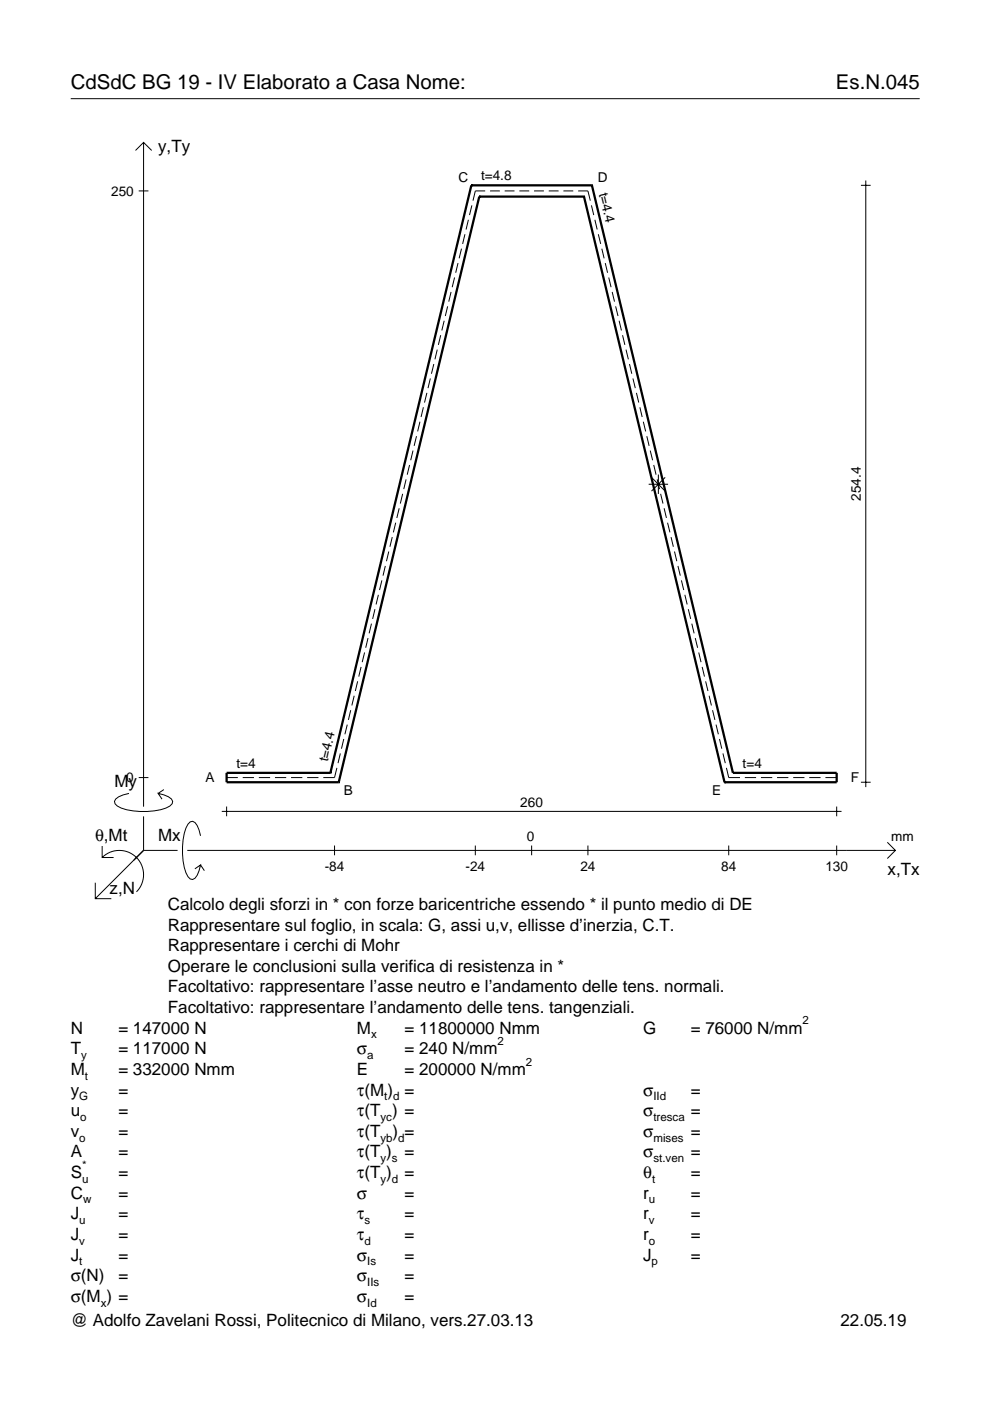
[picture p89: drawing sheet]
<svg xmlns="http://www.w3.org/2000/svg" width="210mm" height="297mm" viewBox="0 0 210 297" stroke-linecap="round" stroke-linejoin="round" font-family="sans-serif">
<defs><g id="words">
<g font-size="4.3">
<text x="15" y="18.9">CdSdC BG 19 - IV Elaborato a Casa Nome:</text>
<text x="177.2" y="18.9">Es.N.045</text>
</g>
<g font-size="3.6">
<text x="33.5" y="32.3">y,Ty</text>
<text x="24.3" y="166.9">My</text>
<text x="20.1" y="178.2">θ,Mt</text>
<text x="33.5" y="178.2">Mx</text>
<text x="188.2" y="185.5">x,Tx</text>
<text x="23.2" y="189.6">z,N</text>
<text x="35.6" y="192.9">Calcolo degli sforzi in * con forze baricentriche essendo * il punto medio di DE</text>
<text x="35.6" y="197.3">Rappresentare sul foglio, in scala: G, assi u,v, ellisse d’inerzia, C.T.</text>
<text x="35.6" y="201.7">Rappresentare i cerchi di Mohr</text>
<text x="35.6" y="206">Operare le conclusioni sulla verifica di resistenza in *</text>
<text x="35.6" y="210.4">Facoltativo: rappresentare l’asse neutro e l’andamento delle tens. normali.</text>
<text x="35.6" y="214.8">Facoltativo: rappresentare l’andamento delle tens. tangenziali.</text>
<text x="15" y="219.2">N</text>
<text x="25.1" y="219.2">= 147000 N</text>
<text x="75.7" y="219.2">M</text>
<text x="85.8" y="219.2">= 11800000 Nmm</text>
<text x="136.4" y="219.2">G</text>
<text x="146.5" y="219.2">= 76000 N/mm</text>
<text x="15" y="227.9">M</text>
<text x="15" y="223.5">T</text>
<text x="25.1" y="227.9">= 332000 Nmm</text>
<text x="25.1" y="223.5">= 117000 N</text>
<text x="75.7" y="223.5">σ</text>
<text x="75.7" y="227.9">E</text>
<text x="85.8" y="223.5">= 240 N/mm</text>
<text x="85.8" y="227.9">= 200000 N/mm</text>
<text x="15" y="232.3">y</text>
<text x="25.1" y="232.3">=</text>
<text x="75.7" y="232.3">τ(M ) =</text>
<text x="136.4" y="232.3">σ</text>
<text x="146.5" y="232.3">=</text>
<text x="15" y="236.7">u</text>
<text x="25.1" y="236.7">=</text>
<text x="75.7" y="236.7">τ(T ) =</text>
<text x="136.4" y="236.7">σ</text>
<text x="146.5" y="236.7">=</text>
<text x="15" y="245.4">A</text>
<text x="15" y="241">v</text>
<text x="25.1" y="241">=</text>
<text x="25.1" y="245.4">=</text>
<text x="75.7" y="245.4">τ(T )</text>
<text x="75.7" y="241">τ(T</text>
<text x="83.3" y="241">) =</text>
<text x="85.8" y="245.4">=</text>
<text x="136.4" y="241">σ</text>
<text x="136.4" y="245.4">σ</text>
<text x="146.5" y="241">=</text>
<text x="146.5" y="245.4">=</text>
<text x="15" y="249.8">S</text>
<text x="25.1" y="249.8">=</text>
<text x="75.7" y="249.8">τ(T )</text>
<text x="85.8" y="249.8">=</text>
<text x="136.4" y="249.8">θ</text>
<text x="146.5" y="249.8">=</text>
<text x="15" y="254.2">C</text>
<text x="25.1" y="254.2">=</text>
<text x="75.7" y="254.2">σ</text>
<text x="85.8" y="254.2">=</text>
<text x="136.4" y="254.2">r</text>
<text x="146.5" y="254.2">=</text>
<text x="15" y="262.9">J</text>
<text x="15" y="258.5">J</text>
<text x="25.1" y="262.9">=</text>
<text x="25.1" y="258.5">=</text>
<text x="75.7" y="258.5">τ</text>
<text x="75.7" y="262.9">τ</text>
<text x="85.8" y="258.5">=</text>
<text x="85.8" y="262.9">=</text>
<text x="136.4" y="262.9">r</text>
<text x="136.4" y="258.5">r</text>
<text x="146.5" y="262.9">=</text>
<text x="146.5" y="258.5">=</text>
<text x="15" y="267.3">J</text>
<text x="25.1" y="267.3">=</text>
<text x="75.7" y="267.3">σ</text>
<text x="85.8" y="267.3">=</text>
<text x="136.4" y="267.3">J</text>
<text x="146.5" y="267.3">=</text>
<text x="15" y="271.7">σ(N)</text>
<text x="25.1" y="271.7">=</text>
<text x="75.7" y="271.7">σ</text>
<text x="85.8" y="271.7">=</text>
<text x="15" y="276">σ(M ) =</text>
<text x="15" y="281.2">@ Adolfo Zavelani Rossi, Politecnico di Milano, vers.27.03.13</text>
<text x="75.7" y="276">σ</text>
<text x="85.8" y="276">=</text>
<text x="178.2" y="281.2">22.05.19</text>
</g>
<g font-size="2.9">
<text x="23.6" y="41.5">250</text>
<text x="97.2" y="38.6">C</text>
<text x="102" y="38.3">t=4.8</text>
<text x="126.7" y="38.6">D</text>
<text x="127" y="41.1" transform="rotate(77 127 41.1)">t=4.4</text>
<text x="182.5" y="106.2" transform="rotate(-90 182.5 106.2)">254.4</text>
<text x="69.5" y="161.6" transform="rotate(-77 69.5 161.6)">t=4.4</text>
<text x="26.8" y="165.9">0</text>
<text x="43.6" y="165.8">A</text>
<text x="50.1" y="162.8">t=4</text>
<text x="157.5" y="162.8">t=4</text>
<text x="180.4" y="165.8">F</text>
<text x="72.9" y="168.5">B</text>
<text x="110.3" y="171">260</text>
<text x="151" y="168.5">E</text>
<text x="111.7" y="178.2">0</text>
<text x="189" y="178.2">mm</text>
<text x="68.8" y="184.7">-84</text>
<text x="98.7" y="184.7">-24</text>
<text x="123.1" y="184.7">24</text>
<text x="152.9" y="184.7">84</text>
<text x="175" y="184.7">130</text>
</g>
<g font-size="2.4">
<text x="78.7" y="220.2">x</text>
<text x="105.5" y="221.5">2</text>
<text x="170.2" y="217.2">2</text>
<text x="17.2" y="224.5">y</text>
<text x="77.9" y="224.5">a</text>
<text x="111.5" y="225.9">2</text>
<text x="16.8" y="233.3">G</text>
<text x="18" y="228.9">t</text>
<text x="81.5" y="233.3">t d</text>
<text x="138.5" y="233.3">IId</text>
<text x="17" y="237.7">o</text>
<text x="80.7" y="237.7">yc</text>
<text x="138.5" y="237.7">tresca</text>
<text x="16.8" y="242">o</text>
<text x="80.7" y="242">yb d</text>
<text x="138.5" y="242">mises</text>
<text x="17.4" y="250.8">u</text>
<text x="17.4" y="247.8">*</text>
<text x="80.7" y="246.4">y s</text>
<text x="80.7" y="250.8">y d</text>
<text x="138.2" y="250.8">t</text>
<text x="138.5" y="246.4">st.ven</text>
<text x="17.6" y="255.2">w</text>
<text x="137.6" y="255.2">u</text>
<text x="16.8" y="263.9">v</text>
<text x="16.8" y="259.5">u</text>
<text x="77.3" y="259.5">s</text>
<text x="77.3" y="263.9">d</text>
<text x="137.6" y="263.9">o</text>
<text x="137.6" y="259.5">v</text>
<text x="16.8" y="268.3">t</text>
<text x="77.9" y="268.3">Is</text>
<text x="138.2" y="268.3">p</text>
<text x="77.9" y="272.7">IIs</text>
<text x="21.4" y="277">x</text>
<text x="77.9" y="277">Id</text>
</g>
</g></defs>
<g fill="none" stroke="#000" stroke-width=".21">
<path d="M15 20.9h180M28.7 31.9l1.7-1.7 1.8 1.7M30.4 30.2v140.8M182.5 39.3h2.1M183.6 38.3v128.6M29.4 40.5h2.1M96.4 58.8l-.5 2.1M97.1 55.8l-.5 2M97.8 52.7l-.5 2.1M98.6 49.7l-.5 2M99.3 46.6l-.5 2.1M100 43.5l-.5 2.1"/>
<path d="M102.9 40.5h-2.1l-.5 2M103.9 40.5h2.1M107 40.5h2.1M110.1 40.5h2.1M113.2 40.5h2.1M116.3 40.5h2.1M119.5 40.5h2M122.6 40.5h2.1l.5 2M125.4 43.5l.5 2.1M126.1 46.6l.5 2.1M126.9 49.7l.5 2M127.6 52.7l.5 2.1"/>
<path d="M128.3 55.8l.5 2M129.1 58.8l.5 2.1M92 77.2l-.5 2M92.7 74.1l-.5 2.1M93.4 71.1l-.5 2M94.2 68l-.5 2.1M94.9 65l-.5 2M95.6 61.9l-.5 2.1M129.8 61.9l.5 2.1M130.5 65l.5 2M131.3 68l.5 2.1M132 71.1l.5 2"/>
<path d="M132.7 74.1l.5 2.1M133.5 77.2l.5 2M86.8 98.6l-.5 2M87.6 95.5l-.5 2.1M88.3 92.5l-.5 2M89 89.4l-.5 2.1M89.8 86.4l-.5 2M90.5 83.3l-.5 2.1M91.2 80.2l-.5 2.1M134.2 80.2l.5 2.1M134.9 83.3l.5 2.1M135.7 86.4l.5 2"/>
<path d="M136.4 89.4l.5 2.1M137.1 92.5l.5 2M137.9 95.5l.5 2.1M138.6 98.6l.5 2M81.7 120l-.5 2.1M82.4 116.9l-.5 2.1M83.2 113.9l-.5 2M83.9 110.8l-.5 2.1M84.6 107.8l-.5 2M85.4 104.7l-.5 2.1M86.1 101.6l-.5 2.1M137.5 102.7h4.1"/>
<path d="M138.1 101.2l2.9 2.9M139.3 101.6l.5 2.1M139.6 100.6v4.1M140.1 104.7l.5 2.1M140.8 107.8l.5 2M141 101.2l-2.9 2.9M141.5 110.8l.5 2.1M142.3 113.9l.5 2M143 116.9l.5 2.1M143.7 120l.5 2.1M77.3 138.3l-.5 2.1M78 135.3l-.5 2"/>
<path d="M78.8 132.2l-.5 2.1M79.5 129.2l-.5 2M80.2 126.1l-.5 2.1M81 123.1l-.5 2M144.5 123.1l.5 2M145.2 126.1l.5 2.1M145.9 129.2l.5 2M146.7 132.2l.5 2.1M147.4 135.3l.5 2M148.1 138.3l.5 2.1M72.2 159.7l-.5 2.1M72.9 156.7l-.5 2"/>
<path d="M73.6 153.6l-.5 2.1M74.4 150.6l-.5 2M75.1 147.5l-.5 2.1M75.8 144.5l-.5 2M76.6 141.4l-.5 2.1M148.9 141.4l.5 2.1M149.6 144.5l.5 2M150.3 147.5l.5 2.1M151.1 150.6l.5 2M151.8 153.6l.5 2.1M152.5 156.7l.5 2M153.3 159.7l.5 2.1"/>
<path d="M21.7 179.4v2.4h2.4M27.3 168.2a3.6 3.6 0 0 0-3 1.7l.1 .5a5.6 5.6 0 0 0 3.8 1.5 13.4 13.4 0 0 0 7.8-1l.5-.5 .1-.5a3.6 3.6 0 0 0-3.1-1.7l.8 1.2M29.4 164.9h2.1M30.4 173.1v7.2M34.7 167.4l-1.2 .8M42.5 177.2a3.6 3.6 0 0 0-1.7-3.1l-.5 .2a5.7 5.7 0 0 0-1.5 3.7 13.3 13.3 0 0 0 1 7.9l.5 .5 .5 .1a3.6 3.6 0 0 0 1.7-3.1l-1.2 .8M47 172h131.4M48 164.9h2.4M48 171v2.1M51.5 164.9h2.3M54.9 164.9h2.4M58.3 164.9h2.4"/>
<path d="M61.7 164.9h2.4M65.1 164.9h2.4M70.9 179.3v2M71.4 162.8l-.5 2.1h-2.4M100.8 179.3v2M112.7 179.3v2M124.7 179.3v2M154 162.8l.5 2.1h2.4M154.5 179.3v2M157.9 164.9h2.4M161.3 164.9h2.4M164.8 164.9h2.3"/>
<path d="M168.2 164.9h2.4M171.6 164.9h2.4M175 164.9h2.4M177.4 171v2.1M177.4 179.3v2M182.5 165.9h2.1M188.1 178.6l1.7 1.7-1.7 1.7M20.2 187.2v3.3h3.4M21.7 181.8a5.1 5.1 0 0 1 7.2 0 5.1 5.1 0 0 1 0 7.3M30.4 180.3l-10.2 10.2M30.4 180.3h7.2M39.7 180.3h150.1"/>
<path d="M42.5 183.4l.8 1.2"/>
</g>
<g fill="none" stroke="#000" stroke-width=".48">
<path d="M99.9 39.3h.1M99.9 39.3l-29.9 124.6M99.9 39.3h25.6M125.5 39.3h.1M125.5 39.3l29.9 124.6M101.6 41.7h.1M101.6 41.7l-29.8 124.2M101.6 41.7h22.2M123.8 41.7h.1M123.8 41.7l29.8 124.2M70 163.9h.1M70 163.9h-22v2h23.8"/>
<path d="M71.8 165.9h.1M153.6 165.9h.1M155.4 163.9h.1M155.4 163.9h22v2h-23.8"/>
</g>
<use href="#words"/>
</svg>
